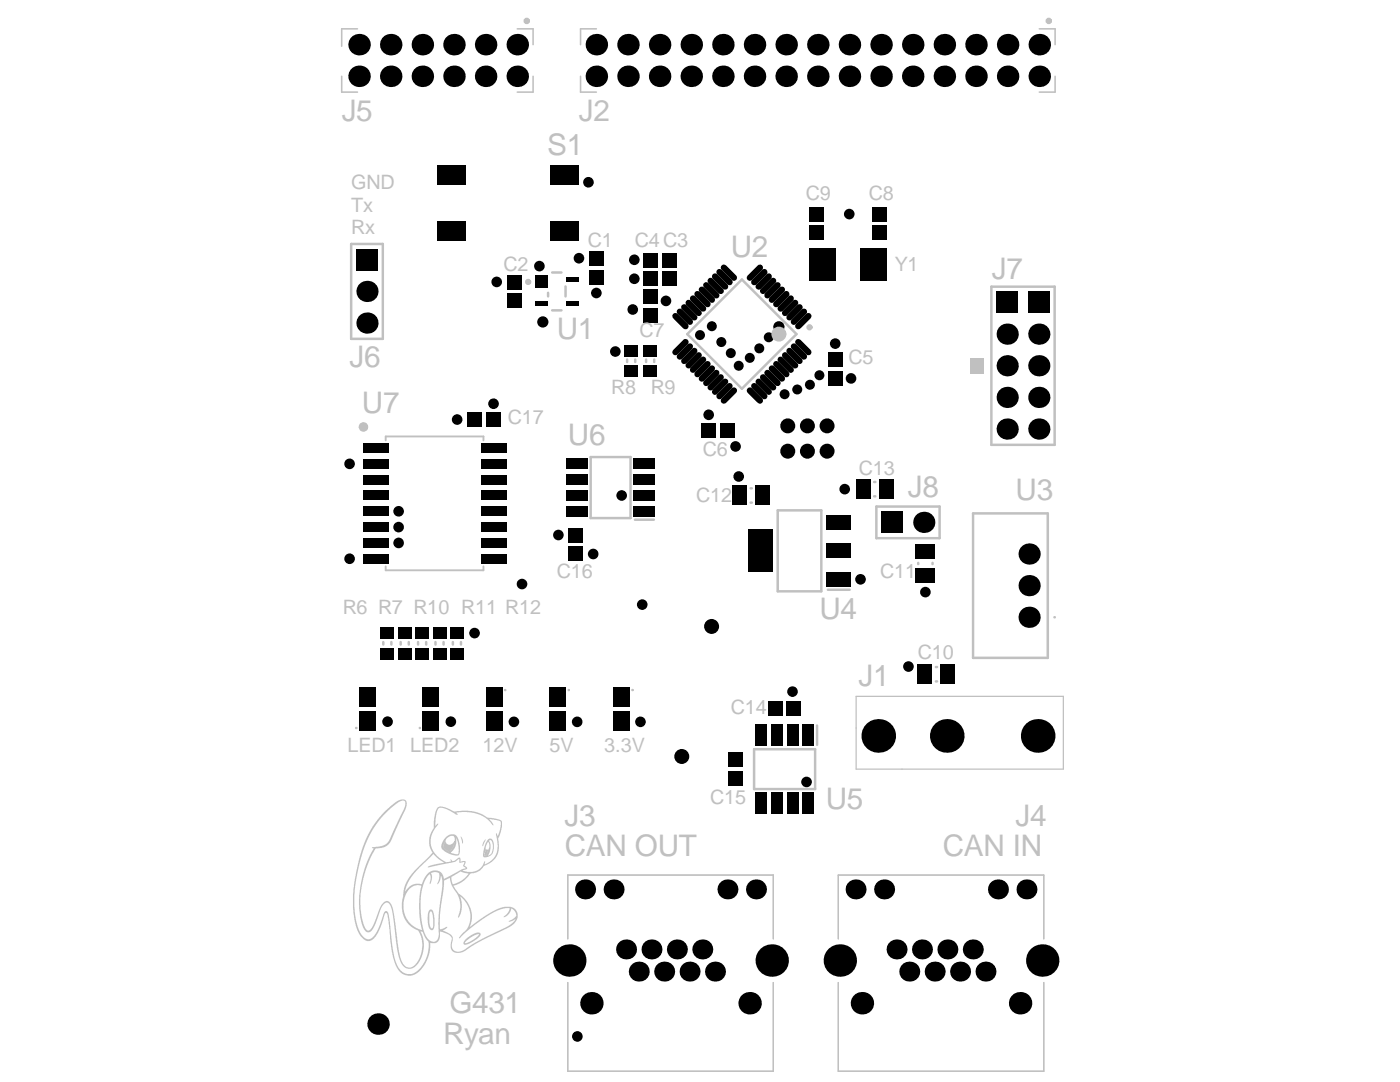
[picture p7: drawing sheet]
<svg xmlns="http://www.w3.org/2000/svg" width="279mm" height="216mm" viewBox="0 0 279 216" stroke-linecap="round" stroke-linejoin="round" font-family="sans-serif">
<defs><g id="words">
<g font-size="5.9" fill="#c0c0c0">
<text x="68.2" y="24.1">J5</text>
<text x="115.5" y="24.1">J2</text>
<text x="109.2" y="31">S1</text>
<text x="145.9" y="51.2">U2</text>
<text x="197.9" y="55.6">J7</text>
<text x="111.1" y="67.6">U1</text>
<text x="69.8" y="73.3">J6</text>
<text x="72.2" y="82.3">U7</text>
<text x="113.3" y="88.8">U6</text>
<text x="181.2" y="99.2">J8</text>
<text x="202.7" y="99.8">U3</text>
<text x="163.5" y="123.5">U4</text>
<text x="171.4" y="136.9">J1</text>
<text x="164.8" y="161.4">U5</text>
<text x="112.7" y="164.8">J3</text>
<text x="202.7" y="164.8">J4</text>
<text x="112.7" y="170.8">CAN OUT</text>
<text x="188.2" y="170.8">CAN IN</text>
<text x="89.7" y="202.1">G431</text>
<text x="88.4" y="208.4">Ryan</text>
</g>
<g font-size="4" fill="#c0c0c0">
<text x="70.1" y="37.6">GND</text>
<text x="160.8" y="39.8">C9</text>
<text x="173.4" y="39.8">C8</text>
<text x="70.1" y="46.8">Rx</text>
<text x="70.1" y="42.2">Tx</text>
<text x="117.3" y="49.3">C1</text>
<text x="126.7" y="49.3">C4 C3</text>
<text x="100.5" y="54">C2</text>
<text x="178.6" y="54">Y1</text>
<text x="127.6" y="67.3">C7</text>
<text x="169.3" y="72.7">C5</text>
<text x="122" y="78.7">R8</text>
<text x="129.9" y="78.7">R9</text>
<text x="101.3" y="84.7">C17</text>
<text x="140.2" y="91">C6</text>
<text x="171.4" y="94.8">C13</text>
<text x="138.9" y="100.1">C12</text>
<text x="111.1" y="115.2">C16</text>
<text x="175.6" y="115.3">C11</text>
<text x="68.4" y="122.6">R6 R7 R10 R11 R12</text>
<text x="183.2" y="131.4">C10</text>
<text x="145.9" y="142.4">C14</text>
<text x="69.3" y="150">LED1 LED2</text>
<text x="96.3" y="150">12V</text>
<text x="109.7" y="150">5V</text>
<text x="120.6" y="150">3.3V</text>
<text x="141.7" y="160.4">C15</text>
</g>
</g></defs>
<g fill="#000">
<circle cx="71.7" cy="8.9" r="2.15"/>
<circle cx="71.7" cy="15.2" r="2.15"/>
<circle cx="78" cy="15.2" r="2.15"/>
<circle cx="78" cy="8.9" r="2.15"/>
<circle cx="84.3" cy="15.2" r="2.15"/>
<circle cx="84.3" cy="8.9" r="2.15"/>
<circle cx="90.6" cy="15.2" r="2.15"/>
<circle cx="90.6" cy="8.9" r="2.15"/>
<circle cx="96.9" cy="15.2" r="2.15"/>
<circle cx="96.9" cy="8.9" r="2.15"/>
<circle cx="103.2" cy="15.2" r="2.15"/>
<circle cx="103.2" cy="8.9" r="2.15"/>
<circle cx="119" cy="8.9" r="2.15"/>
<circle cx="119" cy="15.2" r="2.15"/>
<circle cx="125.3" cy="15.2" r="2.15"/>
<circle cx="125.3" cy="8.9" r="2.15"/>
<circle cx="131.6" cy="8.9" r="2.15"/>
<circle cx="131.6" cy="15.2" r="2.15"/>
<circle cx="138" cy="8.9" r="2.15"/>
<circle cx="138" cy="15.2" r="2.15"/>
<circle cx="144.3" cy="8.9" r="2.15"/>
<circle cx="144.3" cy="15.2" r="2.15"/>
<circle cx="150.6" cy="8.9" r="2.15"/>
<circle cx="150.6" cy="15.2" r="2.15"/>
<circle cx="156.9" cy="8.9" r="2.15"/>
<circle cx="156.9" cy="15.2" r="2.15"/>
<circle cx="163.2" cy="8.9" r="2.15"/>
<circle cx="163.2" cy="15.2" r="2.15"/>
<circle cx="169.5" cy="15.2" r="2.15"/>
<circle cx="169.5" cy="8.9" r="2.15"/>
<circle cx="175.8" cy="8.9" r="2.15"/>
<circle cx="175.8" cy="15.2" r="2.15"/>
<circle cx="182.2" cy="15.2" r="2.15"/>
<circle cx="182.2" cy="8.9" r="2.15"/>
<circle cx="188.5" cy="15.2" r="2.15"/>
<circle cx="188.5" cy="8.9" r="2.15"/>
<circle cx="194.8" cy="15.2" r="2.15"/>
<circle cx="194.8" cy="8.9" r="2.15"/>
<circle cx="201.1" cy="15.2" r="2.15"/>
<circle cx="201.1" cy="8.9" r="2.15"/>
<circle cx="207.4" cy="15.2" r="2.15"/>
<circle cx="207.4" cy="8.9" r="2.15"/>
<circle cx="117.4" cy="36.4" r="1.06"/>
<circle cx="73.2" cy="58.1" r="2.12"/>
<circle cx="99.1" cy="56.3" r="1.06"/>
<circle cx="107.7" cy="53.1" r="1.06"/>
<circle cx="115.5" cy="51.5" r="1.06"/>
<circle cx="119" cy="58.5" r="1.06"/>
<circle cx="126.6" cy="51.8" r="1.06"/>
<circle cx="126.6" cy="55.6" r="1.06"/>
<circle cx="169.5" cy="42.7" r="1.06"/>
<circle cx="73.2" cy="64.5" r="2.12"/>
<circle cx="108.3" cy="64.2" r="1.12"/>
<circle cx="122.8" cy="70.1" r="1.06"/>
<circle cx="126.3" cy="61.8" r="1.06"/>
<circle cx="132.9" cy="60" r="1.06"/>
<circle cx="139.7" cy="66.9" r="1"/>
<circle cx="142.1" cy="65.1" r="1"/>
<circle cx="144" cy="68.2" r="1"/>
<circle cx="145.9" cy="70.5" r="1"/>
<circle cx="147.4" cy="73" r="1"/>
<circle cx="149.6" cy="71.4" r="1"/>
<circle cx="151.5" cy="69.5" r="1"/>
<circle cx="153.4" cy="67.3" r="1"/>
<circle cx="155.4" cy="65.2" r="1.12"/>
<circle cx="156.6" cy="78.7" r="1"/>
<circle cx="159.1" cy="77.7" r="1"/>
<circle cx="161.6" cy="76.8" r="1"/>
<circle cx="163.5" cy="74.9" r="1"/>
<circle cx="166.7" cy="68.6" r="1.06"/>
<circle cx="169.8" cy="75.5" r="1.06"/>
<circle cx="201" cy="66.7" r="2.12"/>
<circle cx="201" cy="73" r="2.12"/>
<circle cx="201" cy="79.3" r="2.12"/>
<circle cx="207.3" cy="66.7" r="2.12"/>
<circle cx="207.3" cy="73" r="2.12"/>
<circle cx="207.3" cy="79.3" r="2.12"/>
<circle cx="69.8" cy="92.6" r="1.06"/>
<circle cx="91.2" cy="83.7" r="1.06"/>
<circle cx="98.5" cy="80.6" r="1.06"/>
<circle cx="124.1" cy="98.9" r="1.06"/>
<circle cx="141.4" cy="82.8" r="1.06"/>
<circle cx="146.8" cy="89.1" r="1.06"/>
<circle cx="147.4" cy="95.1" r="1.06"/>
<circle cx="157.2" cy="85" r="1.5"/>
<circle cx="157.2" cy="90" r="1.5"/>
<circle cx="161.1" cy="85" r="1.5"/>
<circle cx="161.1" cy="90" r="1.5"/>
<circle cx="165.1" cy="85" r="1.5"/>
<circle cx="165.1" cy="90" r="1.5"/>
<circle cx="168.6" cy="97.6" r="1.06"/>
<circle cx="201" cy="85.6" r="2.12"/>
<circle cx="207.3" cy="85.6" r="2.12"/>
<circle cx="69.8" cy="111.5" r="1.06"/>
<circle cx="79.6" cy="105.2" r="1.06"/>
<circle cx="79.6" cy="108.3" r="1.06"/>
<circle cx="79.6" cy="102" r="1.06"/>
<circle cx="104.2" cy="116.5" r="1.06"/>
<circle cx="111.4" cy="106.8" r="1.06"/>
<circle cx="118.4" cy="110.5" r="1.06"/>
<circle cx="171.7" cy="115.6" r="1.06"/>
<circle cx="184.4" cy="104.2" r="2.12"/>
<circle cx="184.7" cy="118.1" r="1.06"/>
<circle cx="205.4" cy="116.9" r="2.12"/>
<circle cx="205.4" cy="110.5" r="2.12"/>
<circle cx="94.7" cy="126.3" r="1.06"/>
<circle cx="128.2" cy="120.6" r="1.06"/>
<circle cx="142" cy="125" r="1.5"/>
<circle cx="158.2" cy="138" r="1.06"/>
<circle cx="181.3" cy="133" r="1.06"/>
<circle cx="205.4" cy="123.2" r="2.12"/>
<circle cx="77.3" cy="144" r="1.06"/>
<circle cx="90" cy="144" r="1.06"/>
<circle cx="102.6" cy="144" r="1.06"/>
<circle cx="115.2" cy="144" r="1.06"/>
<circle cx="127.8" cy="144" r="1.06"/>
<circle cx="136.1" cy="150.9" r="1.5"/>
<circle cx="161" cy="156" r="1.06"/>
<circle cx="175.3" cy="146.8" r="3.4"/>
<circle cx="188.9" cy="146.8" r="3.4"/>
<circle cx="207.1" cy="146.8" r="3.4"/>
<circle cx="116.8" cy="177.5" r="1.99"/>
<circle cx="122.5" cy="177.5" r="1.99"/>
<circle cx="145.2" cy="177.5" r="1.99"/>
<circle cx="150.9" cy="177.5" r="1.99"/>
<circle cx="170.8" cy="177.5" r="1.99"/>
<circle cx="176.4" cy="177.5" r="1.99"/>
<circle cx="199.2" cy="177.5" r="1.99"/>
<circle cx="204.9" cy="177.5" r="1.99"/>
<circle cx="113.6" cy="191.7" r="3.2"/>
<circle cx="124.9" cy="189.4" r="1.99"/>
<circle cx="127.5" cy="193.9" r="1.99"/>
<circle cx="130" cy="189.4" r="1.99"/>
<circle cx="132.6" cy="193.9" r="1.99"/>
<circle cx="135.1" cy="189.4" r="1.99"/>
<circle cx="137.6" cy="193.9" r="1.99"/>
<circle cx="140.2" cy="189.4" r="1.99"/>
<circle cx="142.7" cy="193.9" r="1.99"/>
<circle cx="154" cy="191.7" r="3.2"/>
<circle cx="167.6" cy="191.7" r="3.2"/>
<circle cx="178.9" cy="189.4" r="1.99"/>
<circle cx="181.5" cy="193.9" r="1.99"/>
<circle cx="184" cy="189.4" r="1.99"/>
<circle cx="186.5" cy="193.9" r="1.99"/>
<circle cx="189.1" cy="189.4" r="1.99"/>
<circle cx="191.6" cy="193.9" r="1.99"/>
<circle cx="194.1" cy="189.4" r="1.99"/>
<circle cx="196.7" cy="193.9" r="1.99"/>
<circle cx="208" cy="191.7" r="3.2"/>
<circle cx="75.5" cy="204.3" r="2.15"/>
<circle cx="115.2" cy="206.8" r="1.06"/>
<circle cx="118" cy="200.2" r="2.24"/>
<circle cx="149.6" cy="200.2" r="2.24"/>
<circle cx="172" cy="200.2" r="2.24"/>
<circle cx="203.6" cy="200.2" r="2.24"/>
</g>
<g fill="#000">
<path d="M87.2 32.9h5.7v4h-5.7z" fill-rule="evenodd"/>
<path d="M109.8 32.9h5.7v4h-5.7z" fill-rule="evenodd"/>
<path d="M71.1 49.7h4.3v4.3h-4.3z" fill-rule="evenodd"/>
<path d="M87.2 44.1h5.7v4h-5.7z" fill-rule="evenodd"/>
<path d="M101.2 58.6h2.8v2.8h-2.8z" fill-rule="evenodd"/>
<path d="M101.2 54.9h2.8v2.8h-2.8z" fill-rule="evenodd"/>
<path d="M106.8 55h2.5v2.5h-2.5z" fill-rule="evenodd"/>
<path d="M113 55.3h2.4v.9h-2.4z" fill-rule="evenodd"/>
<path d="M109.8 44.1h5.7v4h-5.7z" fill-rule="evenodd"/>
<path d="M117.6 53.8h2.9v2.9h-2.9z" fill-rule="evenodd"/>
<path d="M117.6 50.1h2.9v2.9h-2.9z" fill-rule="evenodd"/>
<path d="M128.3 57.7h2.9v2.9h-2.9z" fill-rule="evenodd"/>
<path d="M128.3 54.2h2.9v2.9h-2.9z" fill-rule="evenodd"/>
<path d="M128.3 50.5h2.9v2.8h-2.9z" fill-rule="evenodd"/>
<path d="M132.3 54.2h2.8v2.9h-2.8z" fill-rule="evenodd"/>
<path d="M132.3 50.5h2.8v2.8h-2.8z" fill-rule="evenodd"/>
<path d="M161.5 49.5h5.2v6.5h-5.2z" fill-rule="evenodd"/>
<path d="M161.5 45h2.9v2.9h-2.9z" fill-rule="evenodd"/>
<path d="M161.5 41.3h2.9v2.8h-2.9z" fill-rule="evenodd"/>
<path d="M171.7 49.5h5.2v6.5h-5.2z" fill-rule="evenodd"/>
<path d="M174.1 45h2.8v2.9h-2.8z" fill-rule="evenodd"/>
<path d="M174.1 41.3h2.8v2.8h-2.8z" fill-rule="evenodd"/>
<path d="M198.9 58.2h4.2v4.3h-4.2z" fill-rule="evenodd"/>
<path d="M205.2 58.2h4.2v4.3h-4.2z" fill-rule="evenodd"/>
<path d="M106.8 60.1h2.5v.9h-2.5z" fill-rule="evenodd"/>
<path d="M113 60.1h2.4v.9h-2.4z" fill-rule="evenodd"/>
<path d="M124.7 72.9h2.6v2.3h-2.6z" fill-rule="evenodd"/>
<path d="M124.7 68.8h2.6v2.3h-2.6z" fill-rule="evenodd"/>
<path d="M128.3 61.5h2.9v2.8h-2.9z" fill-rule="evenodd"/>
<path d="M128.4 72.9h2.7v2.3h-2.7z" fill-rule="evenodd"/>
<path d="M128.4 68.8h2.7v2.3h-2.7z" fill-rule="evenodd"/>
<path d="M165.3 70.3h2.8v2.9h-2.8z" fill-rule="evenodd"/>
<path d="M165.3 74h2.8v2.9h-2.8z" fill-rule="evenodd"/>
<path d="M72.4 88.5h5.1v1.8h-5.1z" fill-rule="evenodd"/>
<path d="M72.4 91.6h5.1v1.9h-5.1z" fill-rule="evenodd"/>
<path d="M72.4 94.8h5.1v1.9h-5.1z" fill-rule="evenodd"/>
<path d="M72.4 97.9h5.1v1.9h-5.1z" fill-rule="evenodd"/>
<path d="M93.3 82.3h2.9v2.8h-2.9z" fill-rule="evenodd"/>
<path d="M95.9 97.9h5.2v1.9h-5.2z" fill-rule="evenodd"/>
<path d="M95.9 94.8h5.2v1.9h-5.2z" fill-rule="evenodd"/>
<path d="M95.9 88.5h5.2v1.8h-5.2z" fill-rule="evenodd"/>
<path d="M95.9 91.6h5.2v1.9h-5.2z" fill-rule="evenodd"/>
<path d="M97 82.3h2.9v2.8h-2.9z" fill-rule="evenodd"/>
<path d="M113 97.8h4.3v2.1h-4.3z" fill-rule="evenodd"/>
<path d="M113 94.6h4.3v2.2h-4.3z" fill-rule="evenodd"/>
<path d="M113 91.5h4.3v2.1h-4.3z" fill-rule="evenodd"/>
<path d="M126.5 91.5h4.2v2.1h-4.2z" fill-rule="evenodd"/>
<path d="M126.5 94.6h4.2v2.2h-4.2z" fill-rule="evenodd"/>
<path d="M126.5 97.8h4.2v2.1h-4.2z" fill-rule="evenodd"/>
<path d="M140 84.5h2.9v2.9h-2.9z" fill-rule="evenodd"/>
<path d="M143.7 84.5h2.9v2.9h-2.9z" fill-rule="evenodd"/>
<path d="M170.8 95.7h3v3.8h-3z" fill-rule="evenodd"/>
<path d="M175.4 95.7h3v3.8h-3z" fill-rule="evenodd"/>
<path d="M72.4 101.1h5.1v1.9h-5.1z" fill-rule="evenodd"/>
<path d="M72.4 104.2h5.1v1.9h-5.1z" fill-rule="evenodd"/>
<path d="M72.4 107.4h5.1v1.9h-5.1z" fill-rule="evenodd"/>
<path d="M72.4 110.5h5.1v1.9h-5.1z" fill-rule="evenodd"/>
<path d="M95.9 110.5h5.2v1.9h-5.2z" fill-rule="evenodd"/>
<path d="M95.9 107.4h5.2v1.9h-5.2z" fill-rule="evenodd"/>
<path d="M95.9 104.2h5.2v1.9h-5.2z" fill-rule="evenodd"/>
<path d="M95.9 101.1h5.2v1.9h-5.2z" fill-rule="evenodd"/>
<path d="M113.5 109.1h2.8v2.8h-2.8z" fill-rule="evenodd"/>
<path d="M113.5 105.4h2.8v2.8h-2.8z" fill-rule="evenodd"/>
<path d="M113 101h4.3v2.1h-4.3z" fill-rule="evenodd"/>
<path d="M126.5 101h4.2v2.1h-4.2z" fill-rule="evenodd"/>
<path d="M146.1 96.9h3v3.9h-3z" fill-rule="evenodd"/>
<path d="M150.7 96.9h3v3.9h-3z" fill-rule="evenodd"/>
<path d="M149.3 105.7h4.9v8.4h-4.9z" fill-rule="evenodd"/>
<path d="M165 102.8h4.8v2.8h-4.8z" fill-rule="evenodd"/>
<path d="M165 108.5h4.8v2.8h-4.8z" fill-rule="evenodd"/>
<path d="M165 114.2h4.8v2.9h-4.8z" fill-rule="evenodd"/>
<path d="M175.9 102.1h4.3v4.2h-4.3z" fill-rule="evenodd"/>
<path d="M182.8 113.2h3.8v3h-3.8z" fill-rule="evenodd"/>
<path d="M182.8 108.6h3.8v3h-3.8z" fill-rule="evenodd"/>
<path d="M76 129.3h2.6v2.2h-2.6z" fill-rule="evenodd"/>
<path d="M76 125.2h2.6v2.2h-2.6z" fill-rule="evenodd"/>
<path d="M79.5 129.3h2.6v2.2h-2.6z" fill-rule="evenodd"/>
<path d="M79.5 125.2h2.6v2.2h-2.6z" fill-rule="evenodd"/>
<path d="M82.9 129.3h2.7v2.2h-2.7z" fill-rule="evenodd"/>
<path d="M82.9 125.2h2.7v2.2h-2.7z" fill-rule="evenodd"/>
<path d="M86.4 129.3h2.6v2.2h-2.6z" fill-rule="evenodd"/>
<path d="M86.4 125.2h2.6v2.2h-2.6z" fill-rule="evenodd"/>
<path d="M89.9 129.3h2.6v2.2h-2.6z" fill-rule="evenodd"/>
<path d="M89.9 125.2h2.6v2.2h-2.6z" fill-rule="evenodd"/>
<path d="M97 137.2h3.3v3.9h-3.3z" fill-rule="evenodd"/>
<path d="M109.7 137.2h3.3v3.9h-3.3z" fill-rule="evenodd"/>
<path d="M122.4 137.2h3.3v3.9h-3.3z" fill-rule="evenodd"/>
<path d="M153.3 139.9h2.9v2.8h-2.9z" fill-rule="evenodd"/>
<path d="M157 139.9h2.9v2.8h-2.9z" fill-rule="evenodd"/>
<path d="M183.1 132.6h3v3.9h-3z" fill-rule="evenodd"/>
<path d="M187.7 132.6h3v3.9h-3z" fill-rule="evenodd"/>
<path d="M71.6 137.2h3.3v3.8h-3.3z" fill-rule="evenodd"/>
<path d="M71.6 141.9h3.3v3.9h-3.3z" fill-rule="evenodd"/>
<path d="M84.3 137.2h3.4v3.8h-3.4z" fill-rule="evenodd"/>
<path d="M84.3 141.9h3.4v3.9h-3.4z" fill-rule="evenodd"/>
<path d="M97 141.9h3.3v3.9h-3.3z" fill-rule="evenodd"/>
<path d="M109.7 141.9h3.3v3.9h-3.3z" fill-rule="evenodd"/>
<path d="M122.4 141.9h3.3v3.9h-3.3z" fill-rule="evenodd"/>
<path d="M145.4 153.9h2.8v2.9h-2.8z" fill-rule="evenodd"/>
<path d="M145.4 150.2h2.8v2.8h-2.8z" fill-rule="evenodd"/>
<path d="M150.7 144.5h2.3v4.4h-2.3z" fill-rule="evenodd"/>
<path d="M150.7 158.1h2.3v4.3h-2.3z" fill-rule="evenodd"/>
<path d="M153.9 144.5h2.2v4.4h-2.2z" fill-rule="evenodd"/>
<path d="M153.9 158.1h2.2v4.3h-2.2z" fill-rule="evenodd"/>
<path d="M157 144.5h2.3v4.4h-2.3z" fill-rule="evenodd"/>
<path d="M157 158.1h2.3v4.3h-2.3z" fill-rule="evenodd"/>
<path d="M160.2 144.5h2.2v4.4h-2.2z" fill-rule="evenodd"/>
<path d="M160.2 158.1h2.2v4.3h-2.2z" fill-rule="evenodd"/>
</g>
<g fill="none" stroke="#000" stroke-width="1.3">
<path d="M138.3 59.6l2 2M139.2 58.7l2 2M140.1 57.8l2 2M140.9 56.9l2.1 2M141.8 56l2 2.1M142.7 55.2l2 2M143.6 54.3l2 2M144.5 53.4l2 2M151.7 53.4l-2.1 2M152.5 54.3l-2 2M153.4 55.2l-2 2M154.3 56l-2 2.1"/>
<path d="M155.2 56.9l-2 2M156.1 57.8l-2.1 2M156.9 58.7l-2 2M157.8 59.6l-2 2M134.8 63.1l2 2M135.7 62.2l2 2M136.5 61.3l2.1 2M136.8 68.3l-2 2M137.4 60.4l2 2.1M137.7 69.1l-2 2.1M138.6 70l-2.1 2M139.4 70.9l-2 2"/>
<path d="M140.3 71.8l-2 2M141.2 72.6l-2 2.1M142.1 73.5l-2 2M143 74.4l-2.1 2M143.8 75.3l-2 2M144.7 76.2l-2 2M145.6 77l-2 2.1M146.5 77.9l-2 2M149.6 77.9l2.1 2M150.5 77l2 2.1M151.4 76.2l2 2M152.3 75.3l2 2"/>
<path d="M153.2 74.4l2 2M154 73.5l2.1 2M154.9 72.6l2 2.1M155.8 71.8l2 2M156.7 70.9l2 2M157.6 70l2 2M158.4 69.1l2.1 2.1M158.7 60.4l-2 2.1M159.3 68.3l2 2M159.6 61.3l-2 2M160.5 62.2l-2.1 2M161.3 63.1l-2 2"/>
</g>
<g fill="#c0c0c0">
<path d="M91.9 166.9l.2 .2 .2 .3v.9z"/>
<path d="M96.9 167.5v.1l-.6 1.3 .1-.8z"/>
<path d="M85.7 181.6l.1-.1 .5 .1 .3 1 .1 2.1-.1 .6-.3 .3h-.3l-.3-.3-.3-.8v-2.1zM85.9 181.9l-.2 .4v1.9l.3 .9 .3 .2 .2-.4-.1-2.3-.3-.7z"/>
<path d="M88.8 167.2l.6-.5 .6-.2h.7l.4 .3 .4 .7 .3 1.3v1.2l-.2 .7h-.7l-1-.2-1-.5-.7-.6-.2-.4 .1-.6zM89.1 167.4l-.2 .7 .5 .4h.6l.6-.6 .1 .2v-.9l-.2-.4-.8 .1zM88.6 168.2l.1 .1zM88.5 168.4v.1zM90.6 168.3v.2zM90.5 168.6l.1 .2zM88.4 168.6l.1 .3zM90.4 168.9l.1 .1zM88.4 168.9l.1 .2zM89 169.5v.1zM89.2 169.7l.2 .1zM89.4 169.8l.1 .1zM91 167.2l.1 1.2-.2 .5-.9 1.3 1.4 .3 .1-1.7-.2-.9zM88.8 167.9l.1 .1z"/>
<path d="M92.8 187.5l.9-.7 1.2-.6 .8-.1 .2 .2-.1 .5-.5 .5-1.8 1.1-.5 .1-.5-.1v-.4zM93.1 187.7l-.3 .5 .6-.1 1-.6 .8-.6 .4-.5h-.4l-.9 .4z"/>
<path d="M97.4 167.5l.6-.2 .4 .4 .2 .6-.2 1.7-.1 .4-.6 .4-1.1 .3-.2-.3 .2-1.5 .3-1.1zM96.9 169.4v.2zM97.4 169.5l.1 .1zM97.4 169.8v.2zM96.8 169.7l.1 .3zM97.3 170v.2zM97.6 167.8l.3 .7v.8l-.5 1.4 .7-.4 .2-.5 .1-1.3-.3-.7a.28 .28 0 0 0-.3-.2 .28 .28 0 0 0-.2 .2zM96.7 170.1v.7h.2l-.1-.1zM97.3 168.1l-.4 1.1 .2 .3h.4l.2-.5-.1-.9z"/>
<path d="M76.4 162.3l1.5-1.5 1.5-1.1 .7-.2h.6l.3 .2 .2 .7-.2 1-1.7 3.3-1.3 3.2-.5 .7-.7 .4-1.8 .3-1.4 2.6-1.1 3.4-.5 3-.1 2.3 .2 2.2 .4 1.5 .5 1 .3 .4h.3l.5-.4 .5-.8 1.1-3.1 .5-1 .9-.6 .5 .1 .3 .3 .6 1.5 1.3 9.1 .6 1.5 .6 .6 .5 .2 .7-.1 1-.9 .9-2.1 .2-1.8-.2-1.3-.6-1.2-1.6-.9-.7-.8-.7-1.1-.3-1.6v-1.2l.4-2.9 .6-1.4 1-1.4 4.1-4.2-.6-1.4v-1.7l.3-1 .6-.9v-1.4l.2-1.7 .3-.7 .5-.5 1.3 .2 1.7 .9 1.5-.2 2.5 .1 1.4 .5 1.2 .7 2.3 .4 .6 .3v1.8l-.7 1.7 .2 1.1-.1 1.4-.7 1.5-1.1 1-1.1 .5-.9 1-.8 .4-1 .1-1.2 1.4-1 .6-1.1 .4-.1 .1 .9 1.4 .8 .6 .9 1 .9 1.5 .2 1.1v1l-.4 1.5 4.2-2.9 1.4-.7 1.2-.4 1.6 .1 .5 .3 .4 .5 .2 .5v.8l-.5 1-1.4 1-5.2 2.5-2.2 1.3-1.2 .9-1.1 .3h-.9l-.7-.5-.2-.5 .1-1 .2-.6-.1-.5-.9-.7-1.4-.4v1.1l-.3 .9-.6 .3h-1l-.1 1.4-.3 1.4-.7 1.4-.9 1.3-.9 .7-1 .3-1-.1-1-.4-.8-1.1-.8-2.3-.5-2.8-.3-4.2-.4-1.6h-.3l-.2 .2-.7 2.5-1 2-.7 .7-.5 .2h-.6l-.6-.3-.6-.7-.7-1.1-.5-1.8-.3-1.7-.1-3.8 .2-1.6 .7-3.7 .8-3.2 .9-2.4 1-2 1-1.5zM83.6 173.2l-1.8 2.2-.7 1.5-.3 1 .9-1 .7-.4 .5-.2 1.3 .1 .8-1.7 1-.9 .9-.1 .9 .2 .5 .6 .3 .8h.2l3.3-1.8 .9-.3-.6-.4 .3-.8-1 .2-.1-.8-.9 .6-5.3 1.1 .2-.3 .8-.3 2.2-.3-1.4-1-.7-.8zM85.4 174.7l-.6 1.1-.7 2-.2 1.8 .2 3.5 .3 2.1 .5 1.5 .8 .9 1 .3 .6-.4 .3-.9-.1-4.2 .8-5.4v-1.4l-.3-.8-.3 1.1-.4 .5 .4-1.1v-1l-.6-.3-.8 .1-.3 .1 .2 .6v.8l-.2 .7-.2 .1 .2-1.5-.2-.5zM90.2 174.9l-.1 .7 .3 .8 1.6-.6 1-.7 .5-.8-1.6-.4zM81.7 177.4l-.6 .8-.5 1.3-.1 2 .3 1.1 .7 1.3 .6 .6 .9 .6 1.2 .5-.4-2-.2-2.1 .1-2.7 .4-2.1h-1.3zM88.6 175.7l-.1 1.8-.7 4.9v2.9v.1h.3l1.2-.4-.2 .3-.7 .4 1.2 .5 .6 .6 .2 .9-.2 1.2 .1 .4 .4 .5 .9 .1 .9-.3 2.7-1.7 6.1-3 .9-.6 .6-.7 .1-.2-.7 .4-.7 .1 1.1-.6 .4-.5-.1-.7-.5-.7-.4-.1v.4l-.4 .6-.6 .6-.5 .1v-.1l.8-.7 .4-1h-.4l-1.2 .2-1.7 .7-2.2 1.3-2.2 1.7-2.4 2.1 .5-.7 1-1 .5-.8 .3-1.4-.2-1.8-.9-1.7-.9-.9 .2 1v1.7l-.3 1.1-.3 .4h-.1l.5-1.9-.3-2.1-.4-.8-1-1.5-.4-1.6zM87.5 161.3l-.5 1.3-.2 2.1 .5-.4 .2 .2-.9 1.2-.6 1.7v1l.2 1 .5 .8 .6 .7 1.7 1.1 1-.1-.1-.4 .4 .3h.4l.7-.6 .4-.1 .1 .8 .4-.1 .7 .1-.3 .8 .6 .5-.2 .2-.8 .3 .9 .3h1.1l1.1-.4 .8-.7 .5-1.1h.1l-.1 .7h.2l.8-.5 .9-.8 .6-1.1 .1-1.1-.3-2.7h.1l.2 .5 .6-1.8v-1.1l-.9-.3-1.3-.1 .7 .8 .1 .2-.1 .2-1.5-1.5-1.7-.8-1.1-.3-2-.1-1 .1 .2 .3-.1 .2-2.3-1.2-.6-.2zM76.6 162.6l-1.6 1.9-1.2 2-1.1 2.6-.8 2.6-.8 3.8-.3 2-.1 3.5 .3 2.4 .4 1.6 .7 1.5 .9 .8 .8 .1 .9-.6 .5-.8 .7-1.7 .7-2.1 .3-.4h.3l.4 .9 .8 6.7 .6 2.6 .5 1 .8 .9 .9 .5h1l.9-.5 .8-.8 .9-1.2 .5-1.3 .3-1.5-.1-1.2-.7-.8-.4-1.1-.5-.1 .5 1.1 .2 1.1-.1 1.8-.4 1.3-.6 1-.8 .8-.7 .3h-.8l-.5-.3-.5-.5-.7-1.7-.4-2.5-.7-6-.3-1.2-.4-.7-.3-.3h-.3l-.7 .6-.5 1-1.1 3.1-.9 1.2h-.6l-.5-.4-.5-.8-.4-1.7-.3-3.8 .4-2.9 1-4 1-2.2 .6-.8-.4-.3 2.2-.3 .7-.4 .4-.4 3.1-6.5 .3-.8v-.7l-.3-.3h-.4l-.6 .3-1.6 1.2z"/>
</g>
<g fill="none" stroke="#c0c0c0" stroke-width=".5">
<path d="M70.1 48.7h6.3v18.9h-6.3zM109.4 58.4v.7M110.2 54.4h1.9M112.9 57.2v1.9M197.8 57.2h12.7v31.6h-12.7zM110.2 61.9h1.9M125.2 71.7v.5M126.8 71.7v.5M128.9 71.7v.5M130.6 71.7v.5M137.2 66.7l10.9-10.9 10.9 10.9-10.9 10.9zM117.9 91.2h7.9v12.2h-7.9z"/>
<path d="M149.8 97.4h.2M174.5 96.2h.2M174.5 99h.2M126.7 103.7h3.8M149.8 100.3h.2M155.2 101.8h8.7v16.2h-8.7zM165.2 117.7h4.4M174.9 101.1h12.6v6.3h-12.6zM183.3 112.3v.3M186.1 112.3v.3M194.2 102.4h14.9v28.9h-14.9zM76.5 128.1v.5"/>
<path d="M78.1 128.1v.5M80 128.1v.5M81.6 128.1v.5M83.4 128.1v.5M85.1 128.1v.5M86.9 128.1v.5M88.5 128.1v.5M90.4 128.1v.5M92 128.1v.5M186.8 133.1h.2M186.8 136h.2M150.5 149.5h12.2v7.9h-12.2z"/>
<path d="M163.1 144.8v3.8"/>
</g>
<path d="M170.9 139h41.3v14.5h-41.3zM113.3 187.3v-12.7h41v12.7M113.3 196v17.8h41v-17.8M167.3 187.3v-12.7h41v12.7M167.3 196v17.8h41v-17.8" fill="none" stroke="#c0c0c0" stroke-width=".25"/>
<path d="M77 87.9v-.8h19.5v.8M77 113v.8h19.5v-.8" fill="none" stroke="#c0c0c0" stroke-width=".38"/>
<path d="M68.2 15.2v3.2h3.1M71.3 5.8h-3.1v3.4M103.2 5.8h3.2v3.1M106.4 15.2v3.2h-3.2M115.9 15.2v3.2h3.1M119 5.8h-3.1v3.1M207.4 5.8h3.2v3.1M210.6 15.2v3.2h-3.2" fill="none" stroke="#c0c0c0" stroke-width=".32"/>
<path d="M193.6 71.4h2.8v3.2h-2.8z" fill-rule="evenodd" fill="#c0c0c0"/>
<g fill="none" stroke="#c0c0c0" stroke-width=".62">
<circle cx="105.4" cy="56.3" r=".31"/>
<circle cx="161.6" cy="65.3" r=".31"/>
</g>
<path d="M72.9 85.2l-.3-.3a.32 .32 0 0 0-.4 .2 .32 .32 0 0 0 .2 .4 .32 .32 0 0 0 .4-.2" fill="none" stroke="#c0c0c0" stroke-width="1.3"/>
<g fill="none" stroke="#c0c0c0" stroke-width=".25">
<circle cx="100.8" cy="137.7" r=".12"/>
<circle cx="113.5" cy="137.7" r=".12"/>
<circle cx="126.2" cy="137.7" r=".12"/>
<circle cx="210.5" cy="123.2" r=".12"/>
<circle cx="71.1" cy="145.3" r=".12"/>
<circle cx="83.8" cy="145.3" r=".12"/>
</g>
<circle cx="155.4" cy="66.7" r=".75" fill="none" stroke="#c0c0c0" stroke-width="1.5"/>
<g fill="none" stroke="#c0c0c0" stroke-width=".66">
<circle cx="105.1" cy="4.2" r=".32"/>
<circle cx="209.3" cy="4.2" r=".32"/>
</g>
<g fill="#000">
<path d="M87.4 33.1h5.2v3.5h-5.2z" fill-rule="evenodd"/>
<path d="M110 33.1h5.3v3.5h-5.3z" fill-rule="evenodd"/>
<path d="M87.4 44.3h5.2v3.5h-5.2z" fill-rule="evenodd"/>
<path d="M101.4 58.8h2.4v2.4h-2.4z" fill-rule="evenodd"/>
<path d="M101.4 55.1h2.4v2.4h-2.4z" fill-rule="evenodd"/>
<path d="M106.8 55h2.5v2.5h-2.5z" fill-rule="evenodd"/>
<path d="M113 55.3h2.4v.9h-2.4z" fill-rule="evenodd"/>
<path d="M110 44.3h5.3v3.5h-5.3z" fill-rule="evenodd"/>
<path d="M117.8 54.1h2.4v2.4h-2.4z" fill-rule="evenodd"/>
<path d="M117.8 50.4h2.4v2.3h-2.4z" fill-rule="evenodd"/>
<path d="M128.6 58h2.3v2.3h-2.3z" fill-rule="evenodd"/>
<path d="M128.6 54.4h2.3v2.4h-2.3z" fill-rule="evenodd"/>
<path d="M128.6 50.7h2.3v2.4h-2.3z" fill-rule="evenodd"/>
<path d="M132.5 54.4h2.4v2.4h-2.4z" fill-rule="evenodd"/>
<path d="M132.5 50.7h2.4v2.4h-2.4z" fill-rule="evenodd"/>
<path d="M161.8 49.8h4.7v6h-4.7z" fill-rule="evenodd"/>
<path d="M161.8 45.3h2.3v2.3h-2.3z" fill-rule="evenodd"/>
<path d="M161.8 41.5h2.3v2.4h-2.3z" fill-rule="evenodd"/>
<path d="M171.9 49.8h4.8v6h-4.8z" fill-rule="evenodd"/>
<path d="M174.3 45.3h2.4v2.3h-2.4z" fill-rule="evenodd"/>
<path d="M174.3 41.5h2.4v2.4h-2.4z" fill-rule="evenodd"/>
<path d="M106.8 60.1h2.5v.9h-2.5z" fill-rule="evenodd"/>
<path d="M113 60.1h2.4v.9h-2.4z" fill-rule="evenodd"/>
<path d="M124.9 73.2h2.1v1.7h-2.1z" fill-rule="evenodd"/>
<path d="M124.9 69.1h2.1v1.7h-2.1z" fill-rule="evenodd"/>
<path d="M128.6 61.7h2.3v2.4h-2.3z" fill-rule="evenodd"/>
<path d="M128.7 73.2h2.1v1.7h-2.1z" fill-rule="evenodd"/>
<path d="M128.7 69.1h2.1v1.7h-2.1z" fill-rule="evenodd"/>
<path d="M165.5 70.5h2.4v2.4h-2.4z" fill-rule="evenodd"/>
<path d="M165.5 74.3h2.4v2.3h-2.4z" fill-rule="evenodd"/>
<path d="M72.6 88.7h4.7v1.4h-4.7z" fill-rule="evenodd"/>
<path d="M72.6 91.9h4.7v1.3h-4.7z" fill-rule="evenodd"/>
<path d="M72.6 95h4.7v1.4h-4.7z" fill-rule="evenodd"/>
<path d="M72.6 98.2h4.7v1.4h-4.7z" fill-rule="evenodd"/>
<path d="M93.6 82.5h2.3v2.4h-2.3z" fill-rule="evenodd"/>
<path d="M96.2 98.2h4.6v1.4h-4.6z" fill-rule="evenodd"/>
<path d="M96.2 95h4.6v1.4h-4.6z" fill-rule="evenodd"/>
<path d="M96.2 88.7h4.6v1.4h-4.6z" fill-rule="evenodd"/>
<path d="M96.2 91.9h4.6v1.3h-4.6z" fill-rule="evenodd"/>
<path d="M97.3 82.5h2.3v2.4h-2.3z" fill-rule="evenodd"/>
<path d="M113.2 98.1h3.8v1.6h-3.8z" fill-rule="evenodd"/>
<path d="M113.2 94.9h3.8v1.6h-3.8z" fill-rule="evenodd"/>
<path d="M113.2 91.7h3.8v1.7h-3.8z" fill-rule="evenodd"/>
<path d="M126.7 91.7h3.8v1.7h-3.8z" fill-rule="evenodd"/>
<path d="M126.7 94.9h3.8v1.6h-3.8z" fill-rule="evenodd"/>
<path d="M126.7 98.1h3.8v1.6h-3.8z" fill-rule="evenodd"/>
<path d="M140.3 84.7h2.3v2.4h-2.3z" fill-rule="evenodd"/>
<path d="M144 84.7h2.3v2.4h-2.3z" fill-rule="evenodd"/>
<path d="M171 95.9h2.5v3.4h-2.5z" fill-rule="evenodd"/>
<path d="M175.6 95.9h2.5v3.4h-2.5z" fill-rule="evenodd"/>
<path d="M72.6 101.3h4.7v1.4h-4.7z" fill-rule="evenodd"/>
<path d="M72.6 104.5h4.7v1.4h-4.7z" fill-rule="evenodd"/>
<path d="M72.6 107.6h4.7v1.4h-4.7z" fill-rule="evenodd"/>
<path d="M72.6 110.8h4.7v1.4h-4.7z" fill-rule="evenodd"/>
<path d="M96.2 110.8h4.6v1.4h-4.6z" fill-rule="evenodd"/>
<path d="M96.2 107.6h4.6v1.4h-4.6z" fill-rule="evenodd"/>
<path d="M96.2 104.5h4.6v1.4h-4.6z" fill-rule="evenodd"/>
<path d="M96.2 101.3h4.6v1.4h-4.6z" fill-rule="evenodd"/>
<path d="M113.7 109.3h2.4v2.4h-2.4z" fill-rule="evenodd"/>
<path d="M113.7 105.6h2.4v2.4h-2.4z" fill-rule="evenodd"/>
<path d="M113.2 101.2h3.8v1.6h-3.8z" fill-rule="evenodd"/>
<path d="M126.7 101.2h3.8v1.6h-3.8z" fill-rule="evenodd"/>
<path d="M146.4 97.2h2.5v3.3h-2.5z" fill-rule="evenodd"/>
<path d="M151 97.2h2.5v3.3h-2.5z" fill-rule="evenodd"/>
<path d="M149.6 105.9h4.3v8h-4.3z" fill-rule="evenodd"/>
<path d="M165.2 103h4.4v2.4h-4.4z" fill-rule="evenodd"/>
<path d="M165.2 108.7h4.4v2.4h-4.4z" fill-rule="evenodd"/>
<path d="M165.2 114.4h4.4v2.4h-4.4z" fill-rule="evenodd"/>
<path d="M183 113.5h3.4v2.5h-3.4z" fill-rule="evenodd"/>
<path d="M183 108.9h3.4v2.5h-3.4z" fill-rule="evenodd"/>
<path d="M76.2 129.5h2.2v1.8h-2.2z" fill-rule="evenodd"/>
<path d="M76.2 125.4h2.2v1.8h-2.2z" fill-rule="evenodd"/>
<path d="M79.7 129.5h2.1v1.8h-2.1z" fill-rule="evenodd"/>
<path d="M79.7 125.4h2.1v1.8h-2.1z" fill-rule="evenodd"/>
<path d="M83.2 129.5h2.1v1.8h-2.1z" fill-rule="evenodd"/>
<path d="M83.2 125.4h2.1v1.8h-2.1z" fill-rule="evenodd"/>
<path d="M86.7 129.5h2.1v1.8h-2.1z" fill-rule="evenodd"/>
<path d="M86.7 125.4h2.1v1.8h-2.1z" fill-rule="evenodd"/>
<path d="M90.1 129.5h2.1v1.8h-2.1z" fill-rule="evenodd"/>
<path d="M90.1 125.4h2.1v1.8h-2.1z" fill-rule="evenodd"/>
<path d="M97.2 137.4h2.9v3.4h-2.9z" fill-rule="evenodd"/>
<path d="M109.9 137.4h2.9v3.4h-2.9z" fill-rule="evenodd"/>
<path d="M122.6 137.4h2.9v3.4h-2.9z" fill-rule="evenodd"/>
<path d="M183.3 132.9h2.5v3.3h-2.5z" fill-rule="evenodd"/>
<path d="M187.9 132.9h2.5v3.3h-2.5z" fill-rule="evenodd"/>
<path d="M71.8 137.4h2.9v3.4h-2.9z" fill-rule="evenodd"/>
<path d="M71.8 142.2h2.9v3.3h-2.9z" fill-rule="evenodd"/>
<path d="M84.5 137.4h2.9v3.4h-2.9z" fill-rule="evenodd"/>
<path d="M84.5 142.2h2.9v3.3h-2.9z" fill-rule="evenodd"/>
<path d="M97.2 142.2h2.9v3.3h-2.9z" fill-rule="evenodd"/>
<path d="M109.9 142.2h2.9v3.3h-2.9z" fill-rule="evenodd"/>
<path d="M122.6 142.2h2.9v3.3h-2.9z" fill-rule="evenodd"/>
<path d="M145.6 154.2h2.4v2.3h-2.4z" fill-rule="evenodd"/>
<path d="M145.6 150.4h2.4v2.4h-2.4z" fill-rule="evenodd"/>
<path d="M151 144.8h1.7v3.8h-1.7z" fill-rule="evenodd"/>
<path d="M151 158.3h1.7v3.9h-1.7z" fill-rule="evenodd"/>
<path d="M154.1 144.8h1.8v3.8h-1.8z" fill-rule="evenodd"/>
<path d="M154.1 158.3h1.8v3.9h-1.8z" fill-rule="evenodd"/>
<path d="M153.5 140.1h2.4v2.4h-2.4z" fill-rule="evenodd"/>
<path d="M157.3 144.8h1.7v3.8h-1.7z" fill-rule="evenodd"/>
<path d="M157.3 158.3h1.7v3.9h-1.7z" fill-rule="evenodd"/>
<path d="M157.3 140.1h2.3v2.4h-2.3z" fill-rule="evenodd"/>
<path d="M160.4 144.8h1.8v3.8h-1.8z" fill-rule="evenodd"/>
<path d="M160.4 158.3h1.8v3.9h-1.8z" fill-rule="evenodd"/>
</g>
<g fill="none" stroke="#000" stroke-width=".75">
<path d="M138.3 59.6l2 2M139.2 58.7l2 2M140.1 57.8l2 2M140.9 56.9l2.1 2M141.8 56l2 2.1M142.7 55.2l2 2M143.6 54.3l2 2M144.5 53.4l2 2M151.7 53.4l-2.1 2M152.5 54.3l-2 2M153.4 55.2l-2 2M154.3 56l-2 2.1"/>
<path d="M155.2 56.9l-2 2M156.1 57.8l-2.1 2M156.9 58.7l-2 2M157.8 59.6l-2 2M134.8 63.1l2 2M135.7 62.2l2 2M136.5 61.3l2.1 2M136.8 68.3l-2 2M137.4 60.4l2 2.1M137.7 69.1l-2 2.1M138.6 70l-2.1 2M139.4 70.9l-2 2"/>
<path d="M140.3 71.8l-2 2M141.2 72.6l-2 2.1M142.1 73.5l-2 2M143 74.4l-2.1 2M143.8 75.3l-2 2M144.7 76.2l-2 2M145.6 77l-2 2.1M146.5 77.9l-2 2M149.6 77.9l2.1 2M150.5 77l2 2.1M151.4 76.2l2 2M152.3 75.3l2 2"/>
<path d="M153.2 74.4l2 2M154 73.5l2.1 2M154.9 72.6l2 2.1M155.8 71.8l2 2M156.7 70.9l2 2M157.6 70l2 2M158.4 69.1l2.1 2.1M158.7 60.4l-2 2.1M159.3 68.3l2 2M159.6 61.3l-2 2M160.5 62.2l-2.1 2M161.3 63.1l-2 2"/>
</g>
<use href="#words"/>
</svg>
